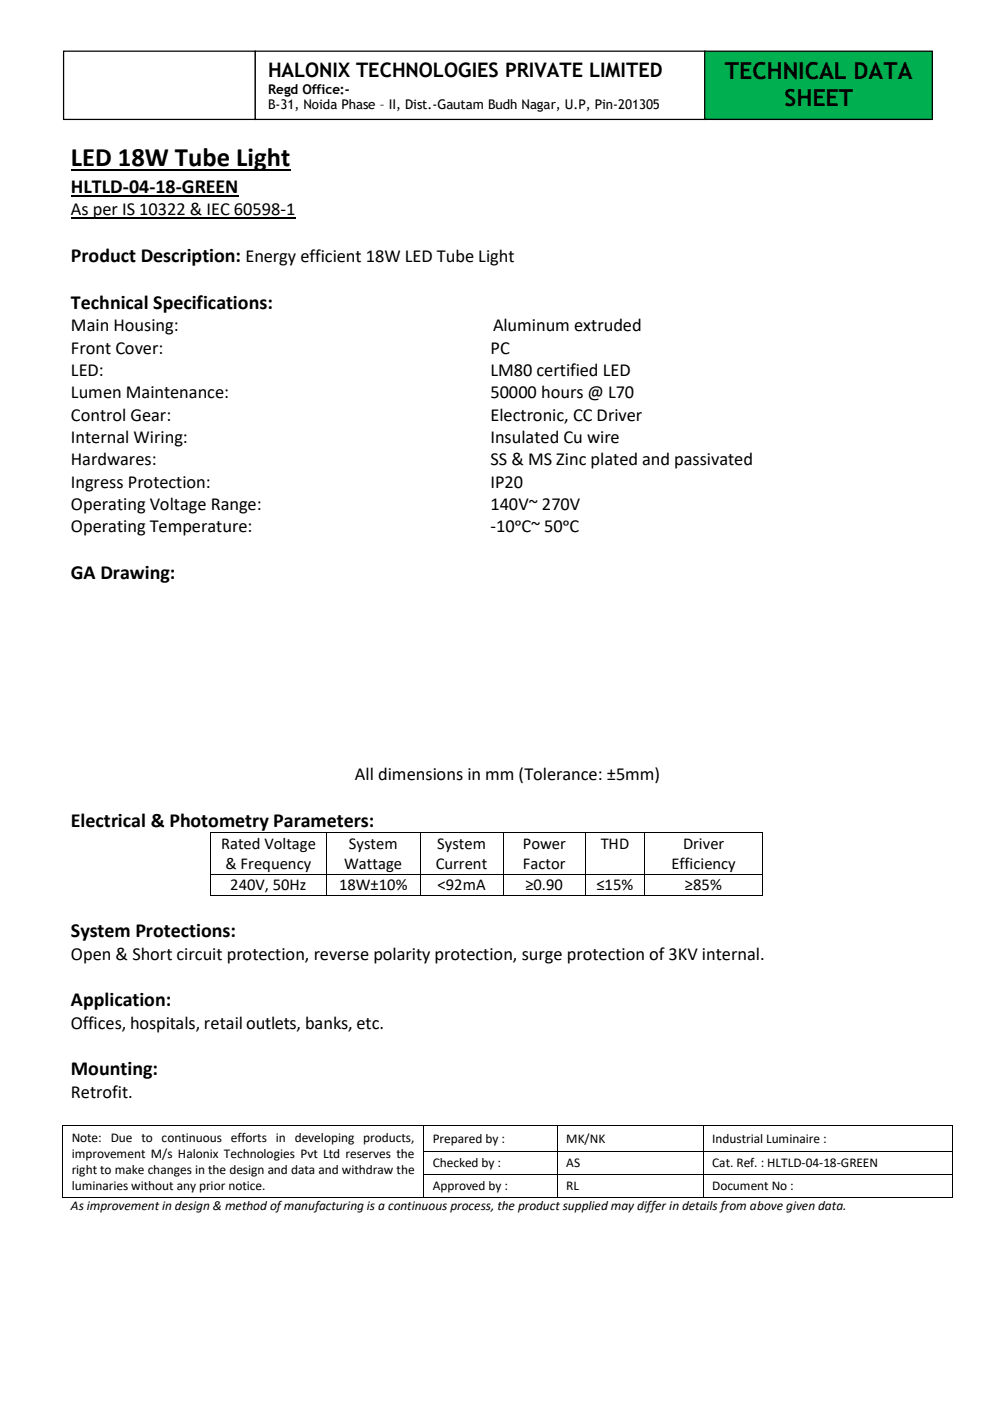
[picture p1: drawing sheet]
<svg xmlns="http://www.w3.org/2000/svg" width="210mm" height="297mm" viewBox="0 0 210 297" stroke-linecap="round" stroke-linejoin="round" font-family="sans-serif">
<defs><g id="words">
<text font-size="5.6" x="15" y="35.3">LED 18W Tube Light</text>
<g font-size="5">
<text x="153.7" y="16.7">TECHNICAL DATA</text>
<text x="166.3" y="22.4">SHEET</text>
</g>
<g font-size="4.2">
<text x="56.8" y="16.3">HALONIX TECHNOLOGIES PRIVATE LIMITED</text>
<text x="15" y="40.9">HLTLD-04-18-GREEN</text>
<text x="15" y="55.5">Product Description: Energy efficient 18W LED Tube Light</text>
<text x="15" y="65.4">Technical Specifications:</text>
<text x="15" y="122.7">GA Drawing:</text>
<text x="15" y="175.2">Electrical &amp; Photometry Parameters:</text>
<text x="15" y="198.6">System Protections:</text>
<text x="15" y="213.2">Application:</text>
<text x="15" y="227.9">Mounting:</text>
</g>
<g font-size="3.9">
<text x="15" y="45.6">As per IS 10322 &amp; IEC 60598-1</text>
<text x="15" y="70.2">Main Housing:</text>
<text x="104.5" y="70.2">Aluminum extruded</text>
<text x="15" y="74.9">Front Cover:</text>
<text x="104" y="74.9">PC</text>
<text x="15" y="79.7">LED:</text>
<text x="104" y="79.7">LM80 certified LED</text>
<text x="15" y="84.4">Lumen Maintenance:</text>
<text x="15" y="89.2">Control Gear:</text>
<text x="104" y="84.4">50000 hours @ L70</text>
<text x="104" y="89.2">Electronic, CC Driver</text>
<text x="15" y="93.9">Internal Wiring:</text>
<text x="104" y="93.9">Insulated Cu wire</text>
<text x="15" y="98.6">Hardwares:</text>
<text x="104" y="98.6">SS &amp; MS Zinc plated and passivated</text>
<text x="15" y="103.4">Ingress Protection:</text>
<text x="104" y="103.4">IP20</text>
<text x="15" y="108.1">Operating Voltage Range:</text>
<text x="15" y="112.8">Operating Temperature:</text>
<text x="104" y="108.1">140V~ 270V</text>
<text x="104" y="112.8">-10ᵒC~ 50ᵒC</text>
<text x="75.2" y="165.4">All dimensions in mm (Tolerance: ±5mm)</text>
<text x="15" y="203.4">Open &amp; Short circuit protection, reverse polarity protection, surge protection of 3KV internal.</text>
<text x="15" y="218">Offices, hospitals, retail outlets, banks, etc.</text>
<text x="15" y="232.7">Retrofit.</text>
</g>
<g font-size="3.5">
<text x="46.9" y="179.9">Rated Voltage</text>
<text x="74" y="179.9">System</text>
<text x="92.7" y="179.9">System</text>
<text x="110.8" y="179.9">Power</text>
<text x="127.3" y="179.9">THD</text>
<text x="144.8" y="179.9">Driver</text>
<text x="47.8" y="184.2">&amp; Frequency</text>
<text x="73" y="184.2">Wattage</text>
<text x="92.3" y="184.2">Current</text>
<text x="110.9" y="184.2">Factor</text>
<text x="142.3" y="184.2">Efficiency</text>
<text x="48.8" y="188.7">240V, 50Hz</text>
<text x="71.9" y="188.7">18W±10%</text>
<text x="92.8" y="188.7">&lt;92mA</text>
<text x="111.4" y="188.7">≥0.90</text>
<text x="126.4" y="188.7">≤15%</text>
<text x="145.2" y="188.7">≥85%</text>
</g>
<g font-size="2.8">
<text x="56.8" y="19.9">Regd Office:-</text>
<text x="56.8" y="23.2">B-31, Noida Phase – II, Dist.-Gautam Budh Nagar, U.P, Pin-201305</text>
<text x="15.2" y="241.9">Note: Due to continuous efforts in developing products,</text>
<text x="15.2" y="245.4">improvement M/s Halonix Technologies Pvt Ltd reserves the</text>
<text x="91.7" y="242.2">Prepared by :</text>
<text x="120" y="242.2">MK/NK</text>
<text x="151" y="242.2">Industrial Luminaire :</text>
<text x="15.2" y="248.8">right to make changes in the design and data and withdraw the</text>
<text x="91.7" y="247.4">Checked by :</text>
<text x="120" y="247.4">AS</text>
<text x="151" y="247.4">Cat. Ref. : HLTLD-04-18-GREEN</text>
<text x="15" y="256.4">As improvement in design &amp; method of manufacturing is a continuous process, the product supplied may differ in details from above given data.</text>
<text x="15.2" y="252.3">luminaries without any prior notice.</text>
<text x="91.7" y="252.3">Approved by :</text>
<text x="120" y="252.3">RL</text>
<text x="151" y="252.3">Document No :</text>
</g>
</g></defs>
<path d="M15 36.1h46.5" fill="none" stroke="#000" stroke-width=".38"/>
<path d="M15 41.5h35.5" fill="none" stroke="#000" stroke-width=".3"/>
<path d="M15 46.2h47.6" fill="none" stroke="#000" stroke-width=".25"/>
<g fill="#000">
<path d="M44.6 176.4h.2v.2h-.2z" fill-rule="evenodd"/>
<path d="M44.6 176.4h.2v.2h-.2z" fill-rule="evenodd"/>
<path d="M69.1 176.4h.1v.2h-.1z" fill-rule="evenodd"/>
<path d="M89 176.4h.2v.2h-.2z" fill-rule="evenodd"/>
<path d="M106.6 176.4h.1v.2h-.1z" fill-rule="evenodd"/>
<path d="M124.1 176.4h.2v.2h-.2z" fill-rule="evenodd"/>
<path d="M136.6 176.4h.2v.2h-.2z" fill-rule="evenodd"/>
<path d="M161.6 176.4h.2v.2h-.2z" fill-rule="evenodd"/>
<path d="M161.6 176.4h.2v.2h-.2z" fill-rule="evenodd"/>
<path d="M44.6 185.2h.2v.2h-.2z" fill-rule="evenodd"/>
<path d="M44.6 189.7h.2v.1h-.2z" fill-rule="evenodd"/>
<path d="M44.6 189.7h.2v.1h-.2z" fill-rule="evenodd"/>
<path d="M69.1 185.2h.1v.2h-.1z" fill-rule="evenodd"/>
<path d="M69.1 189.7h.1v.1h-.1z" fill-rule="evenodd"/>
<path d="M89 185.2h.2v.2h-.2z" fill-rule="evenodd"/>
<path d="M89 189.7h.2v.1h-.2z" fill-rule="evenodd"/>
<path d="M106.6 185.2h.1v.2h-.1z" fill-rule="evenodd"/>
<path d="M106.6 189.7h.1v.1h-.1z" fill-rule="evenodd"/>
<path d="M124.1 185.2h.2v.2h-.2z" fill-rule="evenodd"/>
<path d="M124.1 189.7h.2v.1h-.2z" fill-rule="evenodd"/>
<path d="M136.6 185.2h.2v.2h-.2z" fill-rule="evenodd"/>
<path d="M136.6 189.7h.2v.1h-.2z" fill-rule="evenodd"/>
<path d="M161.6 185.2h.2v.2h-.2z" fill-rule="evenodd"/>
<path d="M161.6 189.7h.2v.1h-.2z" fill-rule="evenodd"/>
<path d="M161.6 189.7h.2v.1h-.2z" fill-rule="evenodd"/>
<path d="M13.2 238.5h.2v.2h-.2z" fill-rule="evenodd"/>
<path d="M13.2 238.5h.2v.2h-.2z" fill-rule="evenodd"/>
<path d="M89.7 238.5h.2v.2h-.2z" fill-rule="evenodd"/>
<path d="M118.1 238.5h.2v.2h-.2z" fill-rule="evenodd"/>
<path d="M149 238.5h.1v.2h-.1z" fill-rule="evenodd"/>
<path d="M201.8 238.5h.1v.2h-.1z" fill-rule="evenodd"/>
<path d="M201.8 238.5h.1v.2h-.1z" fill-rule="evenodd"/>
<path d="M13.2 243.9h.2v.2h-.2z" fill-rule="evenodd"/>
<path d="M13.2 248.8h.2v.2h-.2z" fill-rule="evenodd"/>
<path d="M13.2 253.6h.2v.2h-.2z" fill-rule="evenodd"/>
<path d="M13.2 253.6h.2v.2h-.2z" fill-rule="evenodd"/>
<path d="M89.7 243.9h.2v.2h-.2z" fill-rule="evenodd"/>
<path d="M89.7 248.8h.2v.2h-.2z" fill-rule="evenodd"/>
<path d="M89.7 253.6h.2v.2h-.2z" fill-rule="evenodd"/>
<path d="M118.1 243.9h.2v.2h-.2z" fill-rule="evenodd"/>
<path d="M118.1 248.8h.2v.2h-.2z" fill-rule="evenodd"/>
<path d="M118.1 253.6h.2v.2h-.2z" fill-rule="evenodd"/>
<path d="M149 243.9h.1v.2h-.1z" fill-rule="evenodd"/>
<path d="M149 248.8h.1v.2h-.1z" fill-rule="evenodd"/>
<path d="M149 253.6h.1v.2h-.1z" fill-rule="evenodd"/>
<path d="M201.8 243.9h.1v.2h-.1z" fill-rule="evenodd"/>
<path d="M201.8 248.8h.1v.2h-.1z" fill-rule="evenodd"/>
<path d="M201.8 253.6h.1v.2h-.1z" fill-rule="evenodd"/>
<path d="M201.8 253.6h.1v.2h-.1z" fill-rule="evenodd"/>
</g>
<g fill="none" stroke="#000" stroke-width=".21">
<path d="M44.7 176.6v8.6M44.8 176.5h24.3M69.1 176.6v8.6M69.2 176.5h19.8M89.1 176.6v8.6M89.2 176.5h17.4M106.7 176.6v8.6M106.7 176.5h17.4M124.2 176.6v8.6M124.3 176.5h12.3M136.7 176.6v8.6M136.8 176.5h24.8"/>
<path d="M161.7 176.6v8.6M44.7 185.4v4.3M44.8 185.3h24.3M44.8 189.8h24.3M69.1 185.4v4.3M69.2 185.3h19.8M69.2 189.8h19.8M89.1 185.4v4.3M89.2 185.3h17.4M89.2 189.8h17.4M106.7 185.4v4.3M106.7 185.3h17.4"/>
<path d="M106.7 189.8h17.4M124.2 185.4v4.3M124.3 185.3h12.3M124.3 189.8h12.3M136.7 185.4v4.3M136.8 185.3h24.8M136.8 189.8h24.8M161.7 185.4v4.3M13.3 238.7v5.2M13.4 238.6h76.3M89.8 238.7v5.2M89.9 238.6h28.2"/>
<path d="M118.2 238.7v5.2M118.3 238.6h30.7M149 238.7v5.2M149.1 238.6h52.7M201.8 238.7v5.2M13.3 244.1v4.7M13.3 249v4.6M13.4 253.7h76.3M89.8 244.1v4.7M89.8 249v4.6M89.9 244h28.2M89.9 248.9h28.2"/>
<path d="M89.9 253.7h28.2M118.2 244.1v4.7M118.2 249v4.6M118.3 244h30.7M118.3 248.9h30.7M118.3 253.7h30.7M149 244.1v4.7M149 249v4.6M149.1 244h52.7M149.1 248.9h52.7M149.1 253.7h52.7M201.8 244.1v4.7"/>
<path d="M201.8 249v4.6"/>
</g>
<path d="M149.4 10.8h48.2v14.5h-48.2z" fill-rule="evenodd" fill="#00b050"/>
<path d="M149.4 10.8h48.2v14.5h-48.2z" fill="none" stroke="#000" stroke-width=".26"/>
<path d="M13.5 10.8h40.6v14.5h-40.6z" fill-rule="evenodd" fill="#fff"/>
<path d="M13.5 10.8h40.6v14.5h-40.6z" fill="none" stroke="#000" stroke-width=".26"/>
<path d="M54.1 10.8h95.3v14.5h-95.3z" fill-rule="evenodd" fill="#fff"/>
<path d="M54.1 10.8h95.3v14.5h-95.3z" fill="none" stroke="#000" stroke-width=".26"/>
<use href="#words"/>
</svg>
